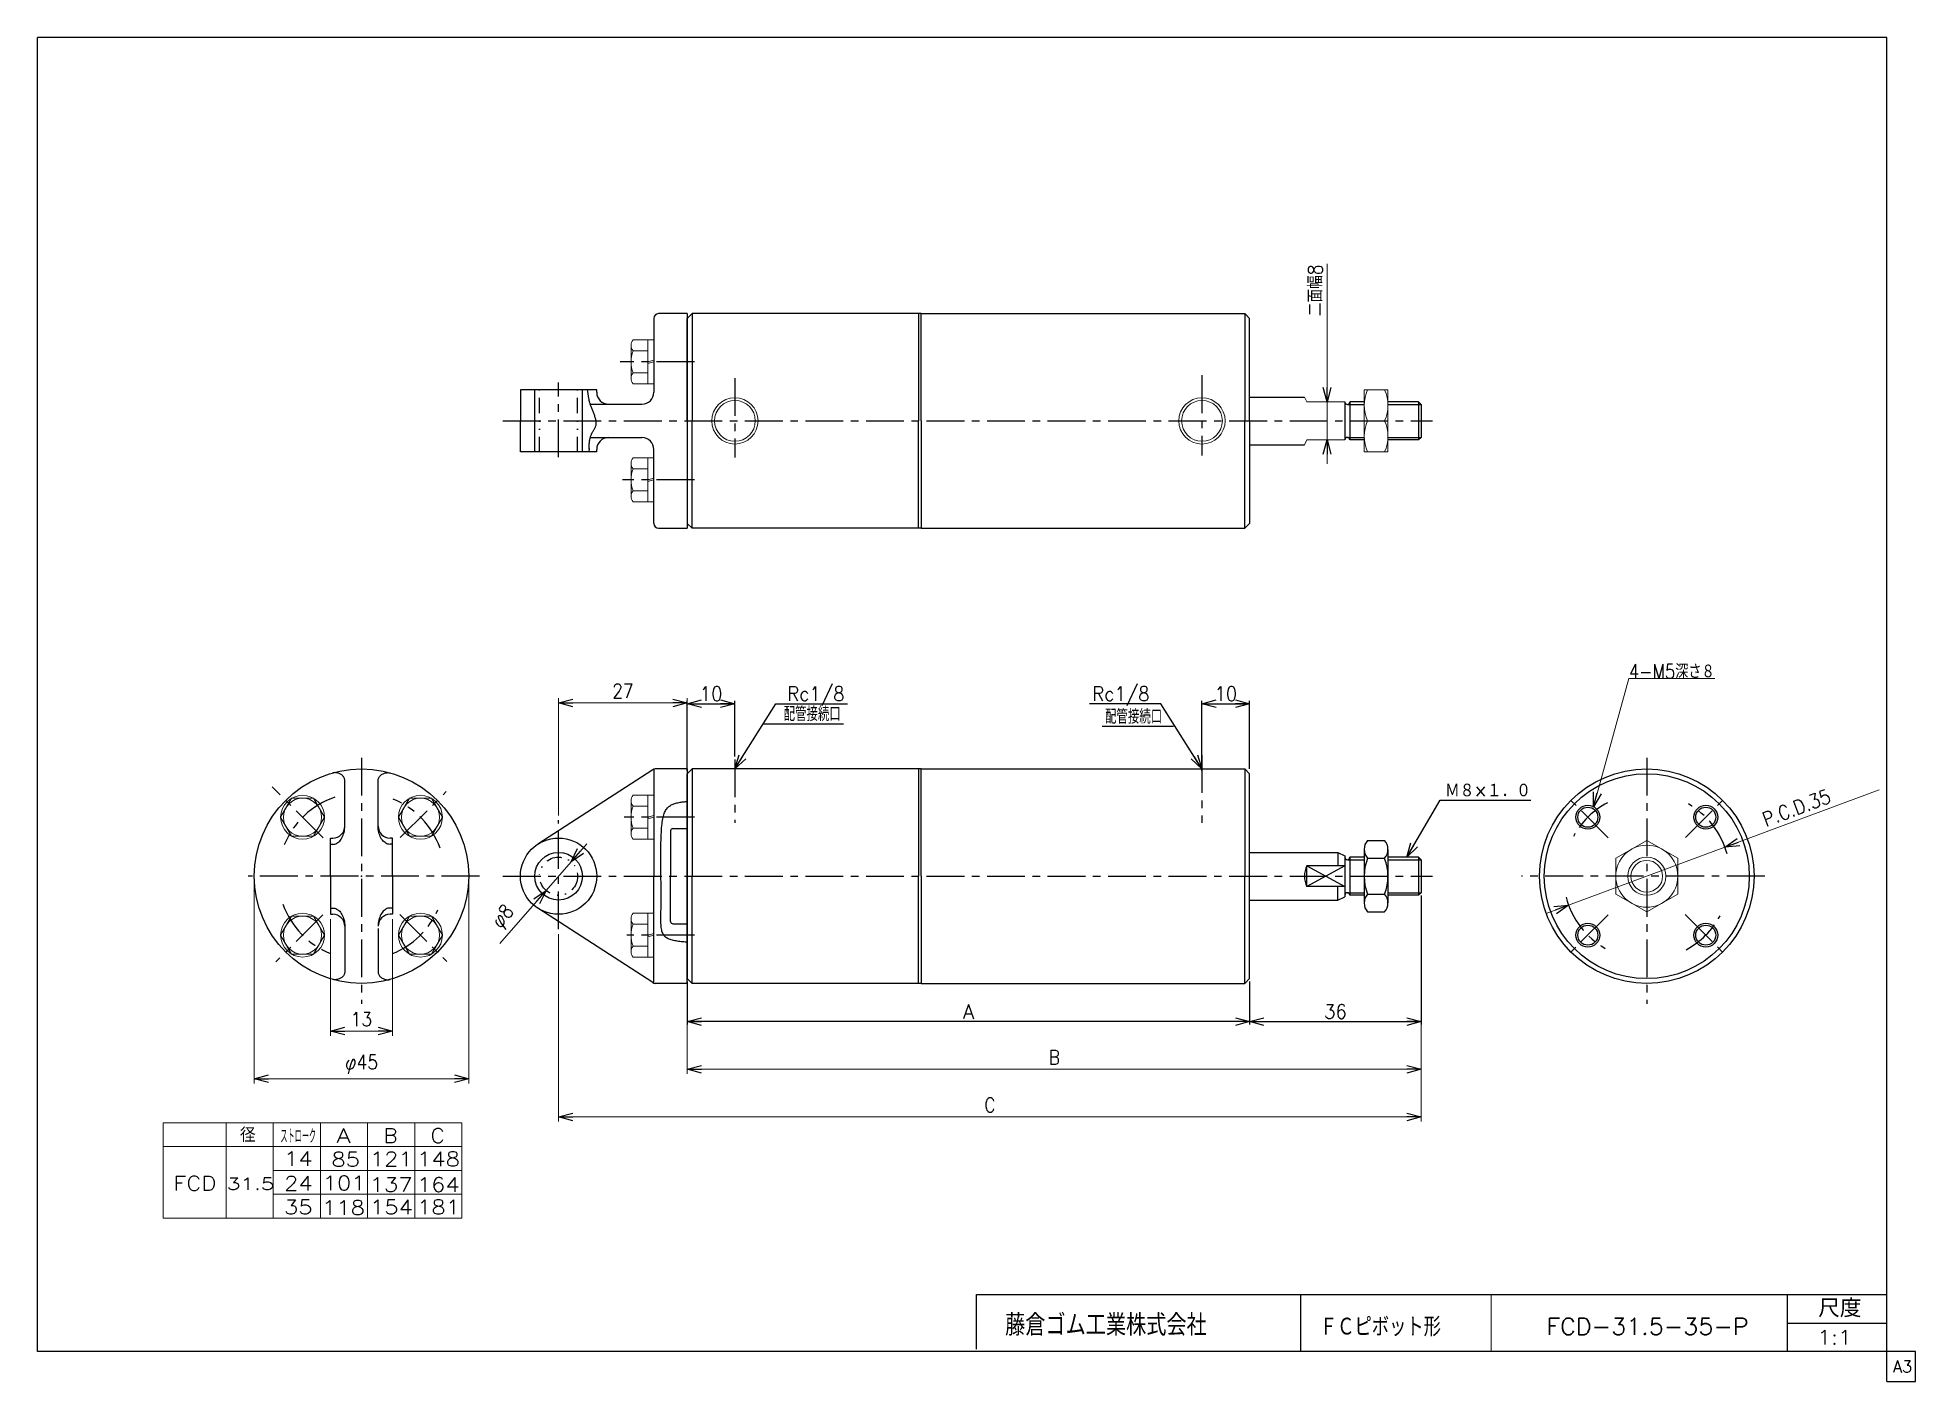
# Model space of a CAD drawing. Header units: millimetres. Extents: x -190 to 204, y -140 to 142.
import ezdxf
from ezdxf.enums import TextEntityAlignment as Align

# ---------------------------------------------------------------- set-up
doc = ezdxf.new("R2010")
doc.units = ezdxf.units.MM
doc.header["$LTSCALE"] = 0.25
doc.header["$PDSIZE"] = 1
doc.linetypes.add('CENTER', pattern=[50.8, 31.75, -6.35, 6.35, -6.35])
doc.linetypes.add('DIVIDE', pattern=[31.75, 12.7, -6.35, 0, -6.35, 0, -6.35])
doc.layers.add('ZUWAKU', color=7, linetype='Continuous')
doc.styles.add('FdaStyle0', font='txt.shx', dxfattribs={"width": 0.869565, "bigfont": 'bigfont'})
doc.dimstyles.new('DaDimDiametricStyle', dxfattribs={"dimtxt": 3, "dimasz": 3.000002, "dimexe": 1, "dimexo": 1, "dimgap": 1, "dimtad": 3, "dimdsep": 46, "dimtxsty": 'FdaStyle0', "dimblk1": 'OPEN30', "dimblk2": 'OPEN30', "dimsah": 1, "dimcen": 0.09, "dimclrd": 4, "dimclre": 4, "dimclrt": 4, "dimadec": 0, "dimazin": 2, "dimtfac": 1, "dimtdec": 4, "dimtmove": 0, "dimatfit": 0, "dimfxl": 1, "dimarcsym": 0})
doc.dimstyles.new('DaDimRotatedStyle', dxfattribs={"dimtxt": 3, "dimasz": 3.000002, "dimexe": 1, "dimexo": 1, "dimgap": 1, "dimtad": 3, "dimdsep": 46, "dimtxsty": 'FdaStyle0', "dimblk1": 'OPEN30', "dimblk2": 'OPEN30', "dimsah": 1, "dimcen": 0.09, "dimclrd": 4, "dimclre": 4, "dimclrt": 4, "dimadec": 0, "dimazin": 2, "dimtfac": 1, "dimtdec": 4, "dimtmove": 0, "dimatfit": 0, "dimfxl": 1, "dimarcsym": 0})

msp = doc.modelspace()

# ---------------------------------------------------------------- texts
at = {"color": 4, "style": 'FdaStyle0'}
for s, height, width, p, p2 in [('4-M5深さ８', 3, 0.756303, (143.894, 6.987), (161.894, 6.987)), ('10', 3, 0.8, (-51.083, 2.299), (-46.283, 2.299)), ('Rc1/8', 3, 0.8, (-32.683, 2.299), (-20.683, 2.299)), ('Rc1/8', 3, 0.8, (31.317, 2.299), (43.317, 2.299)), ('10', 3, 0.8, (56.917, 2.299), (61.717, 2.299)), ('配管接続口', 3, 0.666667, (-33.466, -1.932), (-21.466, -1.932)), ('配管接続口', 3, 0.666667, (33.969, -2.488), (45.969, -2.488)), ('Ｍ８×１．０', 3, 0.833333, (105.323, -18.001), (123.323, -18.001)), ('A', 3, 0.8, (4.117, -64.378), (6.517, -64.378)), ('36', 3, 0.8, (79.917, -64.378), (84.717, -64.378)), ('   径', 3, 0.952381, (-156.249, -90.289), (-144.249, -90.289)), ('ストローク', 3, 0.416667, (-139.064, -90.541), (-131.564, -90.541)), ('藤倉ゴム工業株式会社', 4.5, 0.652778, (13.013, -130.907), (55.313, -130.907)), ('ＦＣピボット形', 4, 0.693989, (79.06, -131.037), (104.46, -131.037)), ('FCD-31.5-35-P', 3.5, 0.823301, (126.621, -130.7), (169.021, -130.7)), ('1:1', 3, 0.8, (183.435, -132.75), (190.635, -132.75))]:
    msp.add_text(s, height=height, dxfattribs=dict(at, width=width)).set_placement(p, p2, align=Align.FIT)
for s, height, p, p2 in [('A', 3, (-127.338, -90.417), (-124.338, -90.417)), ('B', 3, (-117.439, -90.417), (-114.439, -90.417)), ('C', 3, (-107.54, -90.417), (-104.54, -90.417)), ('14', 3, (-138.315, -95.243), (-132.315, -95.243)), ('85', 3, (-128.338, -95.417), (-122.338, -95.417)), ('121', 3, (-120.28, -95.311), (-111.28, -95.311)), ('148', 3, (-110.382, -95.311), (-101.382, -95.311)), ('FCD', 3, (-161.49, -100.417), (-152.49, -100.417)), ('31.5', 2.5, (-150.302, -100.291), (-140.302, -100.291)), ('24', 3, (-138.263, -100.417), (-132.263, -100.417)), ('101', 3, (-130.181, -100.345), (-121.181, -100.345)), ('137', 3, (-120.325, -100.684), (-111.325, -100.684)), ('164', 3, (-110.426, -100.684), (-101.426, -100.684)), ('35', 3, (-138.29, -105.417), (-132.29, -105.417)), ('154', 3, (-120.263, -105.417), (-111.263, -105.417)), ('181', 3, (-110.364, -105.417), (-101.364, -105.417)), ('118', 3, (-130.333, -105.518), (-121.333, -105.518))]:
    msp.add_text(s, height=height, dxfattribs=at).set_placement(p, p2, align=Align.FIT)
at = {"layer": 'ZUWAKU', "color": 4, "style": 'FdaStyle0'}
for s, height, width, p, p2 in [('藤倉ゴム工業株式会社', 4.5, 0.652778, (13.013, -130.907), (55.313, -130.907)), ('尺度', 3.8, 0.749175, (183.615, -127.03), (192.695, -127.03))]:
    msp.add_text(s, height=height, dxfattribs=dict(at, width=width)).set_placement(p, p2, align=Align.FIT)
at = {"layer": 'ZUWAKU', "color": 7, "style": 'FdaStyle0', "width": 0.8}
msp.add_text('A3', height=2.5, dxfattribs=at).set_placement((199.307, -138.625), (203.307, -138.625), align=Align.FIT)

# ---------------------------------------------------------------- blocks, each defined once
blk = doc.blocks.new('_OPEN30')
at = {"color": 0, "linetype": 'ByBlock', "lineweight": -2}
for p, q in [((-1, 0.267949), (0, 0)), ((0, 0), (-1, -0.267949)), ((0, 0), (-1, 0))]:
    blk.add_line(p, q, dxfattribs=at)
blk = doc.blocks.new('DC_GROUP_Φ31.5_1')
at = {"color": 4, "linetype": 'Continuous', "lineweight": 25}
for p, q in [((89.06, -26.98), (92.62, -26.98)), ((88.34, -28.85), (88.34, -40.1)), ((89.06, -30.73), (92.62, -30.73)), ((93.34, -28.85), (93.34, -40.1)), ((89.06, -38.23), (92.62, -38.23)), ((89.06, -41.98), (92.62, -41.98))]:
    blk.add_line(p, q, dxfattribs=at)
for centre, radius, start, end in [((91.14, -28.85), 2.8, 137.925, 222.075), ((90.54, -28.85), 2.8, 317.925, 42.075), ((98.43, -34.48), 10.09, 158.1975, 201.8025), ((83.25, -34.48), 10.09, 338.1975, 21.8025), ((91.14, -40.1), 2.8, 137.925, 222.075), ((90.54, -40.1), 2.8, 317.925, 42.075)]:
    blk.add_arc(centre, radius, start, end, dxfattribs=at)
blk = doc.blocks.new('DC_GROUP_Φ31.5_2')
at = {"color": 4, "linetype": 'Continuous', "lineweight": 25}
for radius in [2.5, 2.1]:
    blk.add_circle((135.27, -22.1), radius, dxfattribs=at)
blk = doc.blocks.new('DC_GROUP_Φ31.5_3')
at = {"color": 4, "linetype": 'Continuous', "lineweight": 25}
for radius in [2.5, 2.1]:
    blk.add_circle((135.27, -46.85), radius, dxfattribs=at)
blk = doc.blocks.new('DC_GROUP_Φ31.5_4')
at = {"color": 4, "linetype": 'Continuous', "lineweight": 25}
for radius in [2.5, 2.1]:
    blk.add_circle((160.02, -46.85), radius, dxfattribs=at)
blk = doc.blocks.new('DC_GROUP_Φ31.5_5')
at = {"color": 4, "linetype": 'Continuous', "lineweight": 25}
for radius in [2.5, 2.1]:
    blk.add_circle((160.02, -22.1), radius, dxfattribs=at)
blk = doc.blocks.new('DC_GROUP_Φ31.5_6')
at = {"color": 4, "linetype": 'Continuous', "lineweight": 13}
for p, q in [((147.65, -26.97), (141.15, -30.73)), ((154.15, -30.73), (147.65, -26.97)), ((141.15, -30.73), (141.15, -38.23)), ((154.15, -38.23), (154.15, -30.73)), ((141.15, -38.23), (147.65, -41.98)), ((147.65, -41.98), (154.15, -38.23))]:
    blk.add_line(p, q, dxfattribs=at)
for radius in [6.5, 4, 3.32]:
    blk.add_circle((147.65, -34.48), radius, dxfattribs=at)
blk = doc.blocks.new('DC_GROUP_Φ31.5_7')
at = {"color": 4, "linetype": 'Continuous', "lineweight": 13}
for p, q in [((93.34, 67.57), (88.34, 67.57)), ((88.34, 67.57), (88.34, 54.57)), ((93.34, 54.57), (93.34, 67.57)), ((89.06, 61.07), (92.62, 61.07)), ((88.34, 54.57), (93.34, 54.57))]:
    blk.add_line(p, q, dxfattribs=at)
for centre, start, end in [((95.98, 64.32), 154.8262, 205.1738), ((85.7, 64.32), 334.8262, 25.1738), ((95.98, 57.82), 154.8262, 205.1738), ((85.7, 57.82), 334.8262, 25.1738)]:
    blk.add_arc(centre, 7.64, start, end, dxfattribs=at)
blk = doc.blocks.new('DA_IMAGEDIMGROUP_1')
at = {"color": 4, "linetype": 'Continuous', "lineweight": 13}
for p, q in [((80.58, 94.03), (80.58, 65.07)), ((80.58, 57.07), (80.58, 65.07)), ((80.58, 52.07), (80.58, 57.07))]:
    blk.add_line(p, q, dxfattribs=at)
at = {"color": 4, "xscale": 3.000002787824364, "yscale": 2.999989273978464}
for p, rotation in [((80.58, 65.07), 270), ((80.58, 57.07), 90)]:
    blk.add_blockref('_OPEN30', p, dxfattribs=dict(at, rotation=rotation))
at = {"color": 4, "insert": (79.58, 83.03), "char_height": 3, "width": 18.75, "attachment_point": 7, "rotation": 90, "style": 'FdaStyle0'}
blk.add_mtext('\\T1.00;二面幅8', dxfattribs=at)
blk = doc.blocks.new('*D9')
at = {"color": 4, "linetype": 'Continuous', "lineweight": 13}
for p, q in [((100.32, -38.94), (100.32, -75.98)), ((-53.68, -56.98), (-53.68, -75.98)), ((-53.68, -74.98), (100.32, -74.98))]:
    blk.add_line(p, q, dxfattribs=at)
at = {"color": 4, "xscale": 3.000002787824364, "yscale": 2.999989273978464}
for p, rotation in [((-53.68, -74.98), 180), ((100.32, -74.98), 360)]:
    blk.add_blockref('_OPEN30', p, dxfattribs=dict(at, rotation=rotation))
at = {"color": 4, "insert": (23.32, -73.98), "char_height": 3, "width": 7.5, "attachment_point": 8, "style": 'FdaStyle0'}
blk.add_mtext('\\T1.00;B', dxfattribs=at)
blk = doc.blocks.new('DC_GROUP_Φ31.5_8')
at = {"color": 4, "linetype": 'Continuous', "lineweight": 25}
for p, q in [((-127.4, -27.67), (-127.19, -27.57)), ((-127.19, -27.57), (-126.99, -27.44)), ((-126.99, -27.44), (-126.8, -27.29)), ((-126.8, -27.29), (-126.61, -27.11)), ((-126.61, -27.11), (-126.44, -26.9)), ((-126.44, -26.9), (-126.28, -26.68)), ((-126.28, -26.68), (-126.13, -26.43)), ((-126.13, -26.43), (-126, -26.17)), ((-126, -26.17), (-125.88, -25.89)), ((-125.88, -25.89), (-125.78, -25.59)), ((-125.78, -25.59), (-125.7, -25.28)), ((-125.7, -25.28), (-125.63, -24.97)), ((-125.63, -24.97), (-125.59, -24.64)), ((-125.59, -24.64), (-125.56, -24.31)), ((-125.56, -24.31), (-125.55, -23.98)), ((-128.05, -27.8), (-127.83, -27.78)), ((-127.83, -27.78), (-127.61, -27.74)), ((-127.61, -27.74), (-127.4, -27.67))]:
    blk.add_line(p, q, dxfattribs=at)
blk = doc.blocks.new('DC_GROUP_Φ31.5_9')
at = {"color": 4, "linetype": 'Continuous', "lineweight": 25}
for p, q in [((-127.97, -12.78), (-128.05, -12.79)), ((-127.79, -12.76), (-127.97, -12.78)), ((-127.61, -12.75), (-127.79, -12.76)), ((-127.43, -12.76), (-127.61, -12.75)), ((-127.25, -12.78), (-127.43, -12.76)), ((-127.08, -12.81), (-127.25, -12.78)), ((-126.9, -12.85), (-127.08, -12.81)), ((-126.74, -12.91), (-126.9, -12.85)), ((-126.58, -12.98), (-126.74, -12.91)), ((-126.43, -13.05), (-126.58, -12.98)), ((-126.28, -13.14), (-126.43, -13.05)), ((-126.15, -13.24), (-126.28, -13.14)), ((-126.03, -13.34), (-126.15, -13.24)), ((-125.92, -13.46), (-126.03, -13.34)), ((-125.82, -13.58), (-125.92, -13.46)), ((-125.74, -13.71), (-125.82, -13.58)), ((-125.67, -13.84), (-125.74, -13.71)), ((-125.62, -13.98), (-125.67, -13.84)), ((-125.58, -14.12), (-125.62, -13.98)), ((-125.56, -14.26), (-125.58, -14.12)), ((-125.55, -14.4), (-125.56, -14.26))]:
    blk.add_line(p, q, dxfattribs=at)
blk = doc.blocks.new('DC_GROUP_Φ31.5_10')
at = {"color": 4, "linetype": 'Continuous', "lineweight": 25}
for p, q in [((-128.05, -41.16), (-127.83, -41.17)), ((-127.83, -41.17), (-127.61, -41.22)), ((-127.61, -41.22), (-127.4, -41.29)), ((-127.4, -41.29), (-127.19, -41.39)), ((-127.19, -41.39), (-126.99, -41.52)), ((-126.99, -41.52), (-126.8, -41.67)), ((-126.8, -41.67), (-126.61, -41.85)), ((-126.61, -41.85), (-126.44, -42.05)), ((-126.44, -42.05), (-126.28, -42.28)), ((-126.28, -42.28), (-126.13, -42.52)), ((-126.13, -42.52), (-126, -42.79)), ((-126, -42.79), (-125.88, -43.07)), ((-125.88, -43.07), (-125.78, -43.36)), ((-125.78, -43.36), (-125.7, -43.67)), ((-125.7, -43.67), (-125.63, -43.99)), ((-125.63, -43.99), (-125.59, -44.31)), ((-125.59, -44.31), (-125.56, -44.65)), ((-125.56, -44.65), (-125.55, -44.98))]:
    blk.add_line(p, q, dxfattribs=at)
blk = doc.blocks.new('DC_GROUP_Φ31.5_11')
at = {"color": 4, "linetype": 'Continuous', "lineweight": 25}
for p, q in [((-125.67, -55.12), (-125.74, -55.25)), ((-125.62, -54.98), (-125.67, -55.12)), ((-125.58, -54.84), (-125.62, -54.98)), ((-125.56, -54.7), (-125.58, -54.84)), ((-125.55, -54.55), (-125.56, -54.7)), ((-127.97, -56.18), (-128.05, -56.16)), ((-127.79, -56.2), (-127.97, -56.18)), ((-127.61, -56.2), (-127.79, -56.2)), ((-127.43, -56.2), (-127.61, -56.2)), ((-127.25, -56.18), (-127.43, -56.2)), ((-127.08, -56.15), (-127.25, -56.18)), ((-126.9, -56.1), (-127.08, -56.15)), ((-126.74, -56.05), (-126.9, -56.1)), ((-126.58, -55.98), (-126.74, -56.05)), ((-126.43, -55.9), (-126.58, -55.98)), ((-126.28, -55.82), (-126.43, -55.9)), ((-126.15, -55.72), (-126.28, -55.82)), ((-126.03, -55.61), (-126.15, -55.72)), ((-125.92, -55.5), (-126.03, -55.61)), ((-125.82, -55.38), (-125.92, -55.5)), ((-125.74, -55.25), (-125.82, -55.38))]:
    blk.add_line(p, q, dxfattribs=at)
blk = doc.blocks.new('DC_GROUP_Φ31.5_12')
at = {"color": 4, "linetype": 'Continuous', "lineweight": 25}
for p, q in [((-118.54, -24.31), (-118.55, -23.98)), ((-118.51, -24.64), (-118.54, -24.31)), ((-118.46, -24.97), (-118.51, -24.64)), ((-118.4, -25.28), (-118.46, -24.97)), ((-118.31, -25.59), (-118.4, -25.28)), ((-118.21, -25.89), (-118.31, -25.59)), ((-118.1, -26.17), (-118.21, -25.89)), ((-117.96, -26.43), (-118.1, -26.17)), ((-117.82, -26.68), (-117.96, -26.43)), ((-117.66, -26.9), (-117.82, -26.68)), ((-117.48, -27.11), (-117.66, -26.9)), ((-117.3, -27.29), (-117.48, -27.11)), ((-117.1, -27.44), (-117.3, -27.29)), ((-116.9, -27.57), (-117.1, -27.44)), ((-116.7, -27.67), (-116.9, -27.57)), ((-116.48, -27.74), (-116.7, -27.67)), ((-116.27, -27.78), (-116.48, -27.74)), ((-116.05, -27.8), (-116.27, -27.78))]:
    blk.add_line(p, q, dxfattribs=at)
blk = doc.blocks.new('DC_GROUP_Φ31.5_13')
at = {"color": 4, "linetype": 'Continuous', "lineweight": 25}
for p, q in [((-118.55, -14.4), (-118.54, -14.26)), ((-118.54, -14.26), (-118.52, -14.12)), ((-118.52, -14.12), (-118.48, -13.98)), ((-118.48, -13.98), (-118.42, -13.84)), ((-118.42, -13.84), (-118.36, -13.71)), ((-118.36, -13.71), (-118.27, -13.58)), ((-118.27, -13.58), (-118.18, -13.46)), ((-118.18, -13.46), (-118.07, -13.34)), ((-118.07, -13.34), (-117.94, -13.24)), ((-117.94, -13.24), (-117.81, -13.14)), ((-117.81, -13.14), (-117.67, -13.05)), ((-117.67, -13.05), (-117.52, -12.98)), ((-117.52, -12.98), (-117.36, -12.91)), ((-117.36, -12.91), (-117.19, -12.85)), ((-117.19, -12.85), (-117.02, -12.81)), ((-117.02, -12.81), (-116.85, -12.78)), ((-116.85, -12.78), (-116.67, -12.76)), ((-116.67, -12.76), (-116.49, -12.75)), ((-116.49, -12.75), (-116.31, -12.76)), ((-116.31, -12.76), (-116.13, -12.78)), ((-116.13, -12.78), (-116.04, -12.79))]:
    blk.add_line(p, q, dxfattribs=at)
blk = doc.blocks.new('DC_GROUP_Φ31.5_14')
at = {"color": 4, "linetype": 'Continuous', "lineweight": 25}
for p, q in [((-118.31, -43.36), (-118.4, -43.67)), ((-118.21, -43.07), (-118.31, -43.36)), ((-118.1, -42.79), (-118.21, -43.07)), ((-117.96, -42.52), (-118.1, -42.79)), ((-117.82, -42.28), (-117.96, -42.52)), ((-117.66, -42.05), (-117.82, -42.28)), ((-117.48, -41.85), (-117.66, -42.05)), ((-117.3, -41.67), (-117.48, -41.85)), ((-117.1, -41.52), (-117.3, -41.67)), ((-116.9, -41.39), (-117.1, -41.52)), ((-116.7, -41.29), (-116.9, -41.39)), ((-116.48, -41.22), (-116.7, -41.29)), ((-116.27, -41.17), (-116.48, -41.22)), ((-116.05, -41.16), (-116.27, -41.17)), ((-118.54, -44.65), (-118.55, -44.98)), ((-118.51, -44.31), (-118.54, -44.65)), ((-118.46, -43.99), (-118.51, -44.31)), ((-118.4, -43.67), (-118.46, -43.99))]:
    blk.add_line(p, q, dxfattribs=at)
blk = doc.blocks.new('DC_GROUP_Φ31.5_15')
at = {"color": 4, "linetype": 'Continuous', "lineweight": 25}
for p, q in [((-118.55, -54.55), (-118.54, -54.7)), ((-118.54, -54.7), (-118.52, -54.84)), ((-118.52, -54.84), (-118.48, -54.98)), ((-118.48, -54.98), (-118.42, -55.12)), ((-118.42, -55.12), (-118.36, -55.25)), ((-118.36, -55.25), (-118.27, -55.38)), ((-118.27, -55.38), (-118.18, -55.5)), ((-118.18, -55.5), (-118.07, -55.61)), ((-118.07, -55.61), (-117.94, -55.72)), ((-117.94, -55.72), (-117.81, -55.82)), ((-117.81, -55.82), (-117.67, -55.9)), ((-117.67, -55.9), (-117.52, -55.98)), ((-117.52, -55.98), (-117.36, -56.05)), ((-117.36, -56.05), (-117.19, -56.1)), ((-117.19, -56.1), (-117.02, -56.15)), ((-117.02, -56.15), (-116.85, -56.18)), ((-116.85, -56.18), (-116.67, -56.2)), ((-116.67, -56.2), (-116.49, -56.2)), ((-116.49, -56.2), (-116.31, -56.2)), ((-116.31, -56.2), (-116.13, -56.18)), ((-116.13, -56.18), (-116.04, -56.16))]:
    blk.add_line(p, q, dxfattribs=at)
blk = doc.blocks.new('DC_GROUP_Φ31.5_16')
at = {"color": 4, "linetype": 'Continuous', "lineweight": 25}
for p, q in [((-57.38, -19.75), (-57.21, -19.64)), ((-57.21, -19.64), (-57.03, -19.54)), ((-57.03, -19.54), (-56.85, -19.44)), ((-56.85, -19.44), (-56.66, -19.36)), ((-56.66, -19.36), (-56.47, -19.29)), ((-56.47, -19.29), (-56.26, -19.22)), ((-56.26, -19.22), (-56.06, -19.16)), ((-56.06, -19.16), (-55.85, -19.11)), ((-55.85, -19.11), (-55.63, -19.06)), ((-55.63, -19.06), (-55.41, -19.02)), ((-55.41, -19.02), (-55.19, -18.98)), ((-55.19, -18.98), (-54.96, -18.95)), ((-54.96, -18.95), (-54.74, -18.91)), ((-54.74, -18.91), (-54.51, -18.89)), ((-54.51, -18.89), (-54.28, -18.86)), ((-54.28, -18.86), (-54.04, -18.83)), ((-54.04, -18.83), (-53.81, -18.81)), ((-59.03, -23.92), (-58.98, -23.52)), ((-58.98, -23.52), (-58.94, -23.14)), ((-58.94, -23.14), (-58.88, -22.79)), ((-58.88, -22.79), (-58.82, -22.45)), ((-58.82, -22.45), (-58.76, -22.14)), ((-58.76, -22.14), (-58.69, -21.85)), ((-58.69, -21.85), (-58.61, -21.58)), ((-58.61, -21.58), (-58.52, -21.33)), ((-58.52, -21.33), (-58.43, -21.09)), ((-58.43, -21.09), (-58.33, -20.87)), ((-58.33, -20.87), (-58.22, -20.67)), ((-58.22, -20.67), (-58.1, -20.48)), ((-58.1, -20.48), (-57.97, -20.31)), ((-57.97, -20.31), (-57.84, -20.15)), ((-57.84, -20.15), (-57.7, -20.01)), ((-57.7, -20.01), (-57.54, -19.87)), ((-57.54, -19.87), (-57.38, -19.75)), ((-59.21, -28.06), (-59.2, -27.45)), ((-59.2, -27.45), (-59.18, -26.86)), ((-59.18, -26.86), (-59.17, -26.3)), ((-59.17, -26.3), (-59.15, -25.77)), ((-59.15, -25.77), (-59.12, -25.27)), ((-59.12, -25.27), (-59.1, -24.79)), ((-59.1, -24.79), (-59.06, -24.34)), ((-59.06, -24.34), (-59.03, -23.92)), ((-59.22, -29.35), (-59.21, -28.7)), ((-59.22, -30.03), (-59.22, -29.35)), ((-59.22, -30.72), (-59.22, -30.03)), ((-59.22, -31.42), (-59.22, -30.72)), ((-59.22, -32.13), (-59.22, -31.42)), ((-59.21, -28.7), (-59.21, -28.06)), ((-59.21, -32.85), (-59.22, -32.13)), ((-59.21, -33.57), (-59.21, -32.85)), ((-59.2, -34.29), (-59.21, -33.57)), ((-59.2, -35), (-59.2, -34.29)), ((-59.19, -35.71), (-59.2, -35)), ((-59.19, -36.41), (-59.19, -35.71)), ((-59.19, -37.1), (-59.19, -36.41)), ((-59.18, -37.78), (-59.19, -37.1)), ((-59.18, -38.44), (-59.18, -37.78)), ((-59.18, -39.07), (-59.18, -38.44)), ((-59.18, -39.69), (-59.18, -39.07)), ((-59.21, -42.34), (-59.2, -41.87)), ((-59.21, -42.79), (-59.21, -42.34)), ((-59.21, -43.22), (-59.21, -42.79)), ((-59.21, -43.62), (-59.21, -43.22)), ((-59.2, -41.87), (-59.19, -41.36)), ((-59.19, -40.83), (-59.18, -40.27)), ((-59.19, -41.36), (-59.19, -40.83)), ((-59.18, -40.27), (-59.18, -39.69)), ((-59.21, -43.99), (-59.21, -43.62)), ((-59.2, -44.35), (-59.21, -43.99)), ((-59.18, -44.68), (-59.2, -44.35)), ((-59.16, -44.99), (-59.18, -44.68)), ((-59.13, -45.28), (-59.16, -44.99)), ((-59.09, -45.55), (-59.13, -45.28)), ((-59.04, -45.81), (-59.09, -45.55)), ((-58.99, -46.04), (-59.04, -45.81)), ((-58.92, -46.26), (-58.99, -46.04)), ((-58.84, -46.46), (-58.92, -46.26)), ((-58.74, -46.65), (-58.84, -46.46)), ((-58.63, -46.82), (-58.74, -46.65)), ((-58.51, -46.98), (-58.63, -46.82)), ((-58.37, -47.13), (-58.51, -46.98)), ((-58.22, -47.26), (-58.37, -47.13)), ((-58.05, -47.38), (-58.22, -47.26)), ((-57.87, -47.5), (-58.05, -47.38)), ((-57.68, -47.6), (-57.87, -47.5)), ((-57.47, -47.69), (-57.68, -47.6)), ((-57.26, -47.77), (-57.47, -47.69)), ((-57.03, -47.85), (-57.26, -47.77)), ((-56.8, -47.91), (-57.03, -47.85)), ((-56.55, -47.97), (-56.8, -47.91)), ((-56.3, -48.03), (-56.55, -47.97)), ((-56.04, -48.07), (-56.3, -48.03)), ((-55.78, -48.12), (-56.04, -48.07)), ((-55.51, -48.15), (-55.78, -48.12)), ((-55.23, -48.19), (-55.51, -48.15)), ((-54.95, -48.22), (-55.23, -48.19)), ((-54.67, -48.25), (-54.95, -48.22)), ((-54.38, -48.27), (-54.67, -48.25)), ((-54.1, -48.3), (-54.38, -48.27)), ((-53.81, -48.32), (-54.1, -48.3))]:
    blk.add_line(p, q, dxfattribs=at)
blk = doc.blocks.new('DC_GROUP_Φ31.5_17')
at = {"color": 4, "linetype": 'Continuous', "lineweight": 25}
for p, q in [((-74.5, 66.82), (-74.61, 67.57)), ((-74.48, 66.69), (-74.5, 66.82)), ((-74.46, 66.56), (-74.48, 66.69)), ((-74.44, 66.42), (-74.46, 66.56)), ((-74.42, 66.29), (-74.44, 66.42)), ((-74.4, 66.15), (-74.42, 66.29)), ((-74.38, 66.01), (-74.4, 66.15)), ((-74.36, 65.88), (-74.38, 66.01)), ((-74.33, 65.74), (-74.36, 65.88)), ((-74.3, 65.6), (-74.33, 65.74)), ((-74.27, 65.45), (-74.3, 65.6)), ((-74.24, 65.31), (-74.27, 65.45)), ((-74.2, 65.16), (-74.24, 65.31)), ((-74.17, 65.01), (-74.2, 65.16)), ((-74.13, 64.86), (-74.17, 65.01)), ((-74.08, 64.71), (-74.13, 64.86)), ((-74.03, 64.55), (-74.08, 64.71)), ((-73.98, 64.39), (-74.03, 64.55)), ((-73.93, 64.23), (-73.98, 64.39)), ((-73.87, 64.07), (-73.93, 64.23)), ((-73.81, 63.9), (-73.87, 64.07)), ((-73.74, 63.72), (-73.81, 63.9)), ((-73.67, 63.55), (-73.74, 63.72)), ((-73.6, 63.37), (-73.67, 63.55)), ((-73.53, 63.2), (-73.6, 63.37)), ((-73.45, 63.02), (-73.53, 63.2)), ((-73.38, 62.84), (-73.45, 63.02)), ((-73.31, 62.66), (-73.38, 62.84)), ((-73.33, 59.05), (-73.26, 59.17)), ((-73.24, 62.48), (-73.31, 62.66)), ((-73.26, 59.17), (-73.19, 59.29)), ((-73.17, 62.3), (-73.24, 62.48)), ((-73.19, 59.29), (-73.13, 59.41)), ((-73.11, 62.12), (-73.17, 62.3)), ((-73.13, 59.41), (-73.06, 59.54)), ((-73.05, 61.94), (-73.11, 62.12)), ((-73.06, 59.54), (-73.01, 59.66)), ((-72.99, 61.76), (-73.05, 61.94)), ((-73.01, 59.66), (-72.95, 59.79)), ((-72.94, 61.59), (-72.99, 61.76)), ((-72.95, 59.79), (-72.91, 59.91)), ((-72.89, 61.42), (-72.94, 61.59)), ((-72.91, 59.91), (-72.86, 60.05)), ((-72.85, 61.25), (-72.89, 61.42)), ((-72.86, 60.05), (-72.83, 60.18)), ((-72.82, 61.08), (-72.85, 61.25)), ((-72.83, 60.18), (-72.81, 60.32)), ((-72.8, 60.92), (-72.82, 61.08)), ((-72.81, 60.32), (-72.79, 60.46)), ((-72.79, 60.76), (-72.8, 60.92)), ((-72.78, 60.61), (-72.79, 60.76)), ((-72.79, 60.46), (-72.78, 60.61)), ((-74.29, 55.3), (-74.32, 54.57)), ((-74.3, 55.14), (-74.29, 55.3)), ((-74.29, 55.47), (-74.28, 55.63)), ((-74.29, 55.3), (-74.29, 55.47)), ((-74.28, 55.63), (-74.27, 55.8)), ((-74.27, 55.96), (-74.26, 56.12)), ((-74.27, 55.8), (-74.27, 55.96)), ((-74.26, 56.12), (-74.24, 56.28)), ((-74.24, 56.28), (-74.23, 56.44)), ((-74.23, 56.44), (-74.21, 56.6)), ((-74.21, 56.6), (-74.19, 56.76)), ((-74.19, 56.76), (-74.17, 56.91)), ((-74.17, 56.91), (-74.15, 57.07)), ((-74.15, 57.07), (-74.12, 57.22)), ((-74.12, 57.22), (-74.09, 57.36)), ((-74.09, 57.36), (-74.05, 57.51)), ((-74.05, 57.51), (-74.01, 57.65)), ((-74.01, 57.65), (-73.97, 57.79)), ((-73.97, 57.79), (-73.92, 57.93)), ((-73.92, 57.93), (-73.87, 58.07)), ((-73.87, 58.07), (-73.81, 58.2)), ((-73.81, 58.2), (-73.75, 58.32)), ((-73.75, 58.32), (-73.68, 58.45)), ((-73.68, 58.45), (-73.62, 58.57)), ((-73.62, 58.57), (-73.55, 58.7)), ((-73.55, 58.7), (-73.47, 58.82)), ((-73.47, 58.82), (-73.4, 58.94)), ((-73.4, 58.94), (-73.33, 59.05))]:
    blk.add_line(p, q, dxfattribs=at)
blk = doc.blocks.new('*D20')
at = {"color": 4, "linetype": 'Continuous', "lineweight": 13}
for p, q in [((100.32, -38.94), (100.32, -85.98)), ((-80.68, -46.62), (-80.68, -85.98)), ((-80.68, -84.98), (100.32, -84.98))]:
    blk.add_line(p, q, dxfattribs=at)
at = {"color": 4, "xscale": 3.000002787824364, "yscale": 2.999989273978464}
for p, rotation in [((-80.68, -84.98), 180), ((100.32, -84.98), 360)]:
    blk.add_blockref('_OPEN30', p, dxfattribs=dict(at, rotation=rotation))
at = {"color": 4, "insert": (9.82, -83.98), "char_height": 3, "width": 7.5, "attachment_point": 8, "style": 'FdaStyle0'}
blk.add_mtext('\\T1.00;C', dxfattribs=at)
blk = doc.blocks.new('*D21')
at = {"color": 4, "linetype": 'Continuous', "lineweight": 13}
for p, q in [((-80.68, -21.74), (-80.68, 2.89)), ((-80.68, 1.89), (-53.68, 1.89)), ((-53.68, -10.98), (-53.68, 2.89))]:
    blk.add_line(p, q, dxfattribs=at)
at = {"color": 4, "xscale": 3.000002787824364, "yscale": 2.999989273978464}
for p, rotation in [((-80.68, 1.89), 180), ((-53.68, 1.89), 360)]:
    blk.add_blockref('_OPEN30', p, dxfattribs=dict(at, rotation=rotation))
at = {"color": 4, "insert": (-67.18, 2.89), "char_height": 3, "width": 11.25, "attachment_point": 8, "style": 'FdaStyle0'}
blk.add_mtext('\\T1.00;27', dxfattribs=at)
blk = doc.blocks.new('*D22')
at = {"color": 4, "linetype": 'Continuous', "lineweight": 13}
for p, q in [((-128.55, -43.48), (-128.55, -67.98)), ((-115.55, -43.48), (-115.55, -67.98)), ((-128.55, -66.98), (-115.55, -66.98))]:
    blk.add_line(p, q, dxfattribs=at)
at = {"color": 4, "xscale": 3.000002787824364, "yscale": 2.999989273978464}
for p, rotation in [((-128.55, -66.98), 180), ((-115.55, -66.98), 360)]:
    blk.add_blockref('_OPEN30', p, dxfattribs=dict(at, rotation=rotation))
at = {"color": 4, "insert": (-122.05, -65.98), "char_height": 3, "width": 11.25, "attachment_point": 8, "style": 'FdaStyle0'}
blk.add_mtext('\\T1.00;13', dxfattribs=at)
blk = doc.blocks.new('*D23')
at = {"color": 4, "linetype": 'Continuous', "lineweight": 13}
for p, q in [((-144.53, -35.48), (-144.53, -77.98)), ((-99.53, -35.48), (-99.53, -77.98)), ((-144.53, -76.98), (-99.53, -76.98))]:
    blk.add_line(p, q, dxfattribs=at)
at = {"color": 4, "xscale": 3.000002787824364, "yscale": 2.999989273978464}
for p, rotation in [((-144.53, -76.98), 180), ((-99.53, -76.98), 360)]:
    blk.add_blockref('_OPEN30', p, dxfattribs=dict(at, rotation=rotation))
at = {"color": 4, "insert": (-122.03, -75.98), "char_height": 3, "width": 15, "attachment_point": 8, "style": 'FdaStyle0'}
blk.add_mtext('\\T1.00;φ45', dxfattribs=at)
blk = doc.blocks.new('*D24')
at = {"color": 4, "linetype": 'Continuous', "lineweight": 13}
for p, q in [((-78.05, -31.46), (-83.31, -37.49)), ((-74.77, -27.69), (-78.05, -31.46)), ((-92.99, -48.6), (-83.31, -37.49))]:
    blk.add_line(p, q, dxfattribs=at)
at = {"color": 4, "xscale": 3.000002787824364, "yscale": 2.999989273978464}
for p, rotation in [((-78.05, -31.46), 228.9274245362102), ((-83.31, -37.49), 48.92742453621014)]:
    blk.add_blockref('_OPEN30', p, dxfattribs=dict(at, rotation=rotation))
at = {"color": 4, "insert": (-89.14, -42.66), "char_height": 3, "width": 11.25, "attachment_point": 9, "rotation": 48.9274, "style": 'FdaStyle0'}
blk.add_mtext('\\T1.00;φ8', dxfattribs=at)
blk = doc.blocks.new('DC_GROUP_Φ31.5_18')
at = {"color": 4, "linetype": 'Continuous', "lineweight": 13}
for p, q in [((-65.48, 76.9), (-65.48, 69.98)), ((-61.98, 78.06), (-65.07, 78.06)), ((-61.98, 75.75), (-65.07, 75.75)), ((-61.98, 78.06), (-61.98, 68.82)), ((-60.68, 78.04), (-61.98, 78.04)), ((-60.68, 78.04), (-60.68, 68.84)), ((-61.98, 71.13), (-65.07, 71.13)), ((-61.98, 73.44), (-60.68, 73.79)), ((-61.98, 73.09), (-60.68, 73.44)), ((-61.98, 68.82), (-65.07, 68.82)), ((-60.68, 68.84), (-61.98, 68.84))]:
    blk.add_line(p, q, dxfattribs=at)
for centre, radius, start, end in [((-63.67, 76.9), 1.81, 140.463, 219.537), ((-58.85, 73.44), 6.63, 159.6253, 200.3747), ((-63.67, 69.98), 1.81, 140.463, 219.537)]:
    blk.add_arc(centre, radius, start, end, dxfattribs=at)
blk = doc.blocks.new('DC_GROUP_Φ31.5_19')
at = {"color": 4, "linetype": 'Continuous', "lineweight": 13}
for p, q in [((-65.48, 52.16), (-65.48, 45.23)), ((-61.98, 53.31), (-65.07, 53.31)), ((-61.98, 53.31), (-61.98, 44.07)), ((-60.68, 53.29), (-61.98, 53.29)), ((-60.68, 53.29), (-60.68, 44.09)), ((-61.98, 51), (-65.07, 51)), ((-61.98, 48.69), (-60.68, 49.04)), ((-61.98, 48.34), (-60.68, 48.69)), ((-61.98, 46.38), (-65.07, 46.38)), ((-61.98, 44.07), (-65.07, 44.07)), ((-60.68, 44.09), (-61.98, 44.09))]:
    blk.add_line(p, q, dxfattribs=at)
for centre, radius, start, end in [((-63.67, 52.16), 1.81, 140.463, 219.537), ((-58.85, 48.69), 6.63, 159.6253, 200.3747), ((-63.67, 45.23), 1.81, 140.463, 219.537)]:
    blk.add_arc(centre, radius, start, end, dxfattribs=at)
blk = doc.blocks.new('DC_GROUP_Φ31.5_20')
at = {"color": 4, "linetype": 'Continuous', "lineweight": 13}
for p, q in [((-65.48, -18.64), (-65.48, -25.57)), ((-61.98, -17.49), (-65.07, -17.49)), ((-61.98, -17.49), (-61.98, -26.72)), ((-60.68, -17.5), (-61.98, -17.5)), ((-60.68, -17.5), (-60.68, -26.7)), ((-61.98, -19.79), (-65.07, -19.79)), ((-61.98, -22.1), (-60.68, -21.76)), ((-61.98, -22.45), (-60.68, -22.1)), ((-61.98, -24.41), (-65.07, -24.41)), ((-61.98, -26.72), (-65.07, -26.72)), ((-60.68, -26.7), (-61.98, -26.7))]:
    blk.add_line(p, q, dxfattribs=at)
for centre, radius, start, end in [((-63.67, -18.64), 1.81, 140.463, 219.537), ((-58.85, -22.1), 6.63, 159.6253, 200.3747), ((-63.67, -25.57), 1.81, 140.463, 219.537)]:
    blk.add_arc(centre, radius, start, end, dxfattribs=at)
blk = doc.blocks.new('DC_GROUP_Φ31.5_21')
at = {"color": 4, "linetype": 'Continuous', "lineweight": 13}
for p, q in [((-61.98, -42.23), (-65.07, -42.23)), ((-61.98, -42.23), (-61.98, -51.47)), ((-60.68, -42.25), (-61.98, -42.25)), ((-60.68, -42.25), (-60.68, -51.45)), ((-65.48, -43.39), (-65.48, -50.32)), ((-61.98, -44.54), (-65.07, -44.54)), ((-61.98, -46.85), (-60.68, -46.5)), ((-61.98, -47.2), (-60.68, -46.85)), ((-61.98, -49.16), (-65.07, -49.16)), ((-61.98, -51.47), (-65.07, -51.47)), ((-60.68, -51.45), (-61.98, -51.45))]:
    blk.add_line(p, q, dxfattribs=at)
for centre, radius, start, end in [((-63.67, -43.39), 1.81, 140.463, 219.537), ((-58.85, -46.85), 6.63, 159.6253, 200.3747), ((-63.67, -50.32), 1.81, 140.463, 219.537)]:
    blk.add_arc(centre, radius, start, end, dxfattribs=at)
blk = doc.blocks.new('DC_GROUP_Φ31.5_22')
at = {"color": 4, "linetype": 'Continuous', "lineweight": 13}
for p, q in [((-111.96, -18.1), (-114.27, -22.1)), ((-107.35, -18.1), (-111.96, -18.1)), ((-105.04, -22.1), (-107.35, -18.1)), ((-114.27, -22.1), (-111.96, -26.1)), ((-107.35, -26.1), (-105.04, -22.1)), ((-111.96, -26.1), (-107.35, -26.1))]:
    blk.add_line(p, q, dxfattribs=at)
for radius in [4.6, 4]:
    blk.add_circle((-109.66, -22.1), radius, dxfattribs=at)
blk = doc.blocks.new('DC_GROUP_Φ31.5_23')
at = {"color": 4, "linetype": 'Continuous', "lineweight": 13}
for p, q in [((-111.96, -42.85), (-114.27, -46.85)), ((-107.35, -42.85), (-111.96, -42.85)), ((-105.04, -46.85), (-107.35, -42.85)), ((-114.27, -46.85), (-111.96, -50.85)), ((-107.35, -50.85), (-105.04, -46.85)), ((-111.96, -50.85), (-107.35, -50.85))]:
    blk.add_line(p, q, dxfattribs=at)
for radius in [4.6, 4]:
    blk.add_circle((-109.66, -46.85), radius, dxfattribs=at)
blk = doc.blocks.new('DC_GROUP_Φ31.5_24')
at = {"color": 4, "linetype": 'Continuous', "lineweight": 13}
for p, q in [((-136.71, -42.85), (-139.02, -46.85)), ((-132.09, -42.85), (-136.71, -42.85)), ((-129.79, -46.85), (-132.09, -42.85)), ((-139.02, -46.85), (-136.71, -50.85)), ((-132.09, -50.85), (-129.79, -46.85)), ((-136.71, -50.85), (-132.09, -50.85))]:
    blk.add_line(p, q, dxfattribs=at)
for radius in [4.6, 4]:
    blk.add_circle((-134.4, -46.85), radius, dxfattribs=at)
blk = doc.blocks.new('DC_GROUP_Φ31.5_25')
at = {"color": 4, "linetype": 'Continuous', "lineweight": 13}
for p, q in [((-136.71, -18.1), (-139.02, -22.1)), ((-132.09, -18.1), (-136.71, -18.1)), ((-129.79, -22.1), (-132.09, -18.1)), ((-139.02, -22.1), (-136.71, -26.1)), ((-132.09, -26.1), (-129.79, -22.1)), ((-136.71, -26.1), (-132.09, -26.1))]:
    blk.add_line(p, q, dxfattribs=at)
for radius in [4.6, 4]:
    blk.add_circle((-134.4, -22.1), radius, dxfattribs=at)
blk = doc.blocks.new('*D33')
at = {"color": 4, "linetype": 'Continuous', "lineweight": 13}
for p, q in [((196.37, -16.35), (164.05, -28.38)), ((131.24, -40.58), (164.05, -28.38)), ((126.56, -42.32), (131.24, -40.58))]:
    blk.add_line(p, q, dxfattribs=at)
at = {"color": 4, "xscale": 3.000002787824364, "yscale": 2.999989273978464}
for p, rotation in [((164.05, -28.38), 200.4048032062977), ((131.24, -40.58), 20.40480320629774)]:
    blk.add_blockref('_OPEN30', p, dxfattribs=dict(at, rotation=rotation))
at = {"color": 4, "insert": (172.59, -24.13), "char_height": 3, "width": 33.75, "attachment_point": 7, "rotation": 20.4048, "style": 'FdaStyle0'}
blk.add_mtext('\\T1.00;P.C.D.35', dxfattribs=at)

# ---------------------------------------------------------------- dimensions: what is measured, and where the dimension line sits
at = {"linetype": 'Continuous', "lineweight": 13}
for base, p1, p2, picture, middle in [((-53.683, 1.893), (-80.683, -22.742), (-53.683, -11.978), '*D21', (-67.183, 1.893)), ((-115.548, -66.978), (-128.548, -42.478), (-115.548, -42.478), '*D22', (-122.048, -66.978))]:
    dim = msp.add_linear_dim(base=base, p1=p1, p2=p2, dimstyle='DaDimRotatedStyle', override={"dimtxt": 3, "dimasz": 3.000002, "dimexe": 1, "dimexo": 1, "dimgap": 1, "dimtad": 3, "dimtih": 0, "dimtoh": 0, "dimdec": 2, "dimzin": 8, "dimtxsty": 'FdaStyle0', "dimblk1": 'OPEN30', "dimblk2": 'OPEN30', "dimsah": 1, "dimclrd": 4, "dimclre": 4, "dimclrt": 4, "dimazin": 2, "dimtofl": 1, "dimatfit": 0, "dimtolj": 0, "dimtzin": 8}, dxfattribs=at)
    dim.commit()
    dim.dimension.update_dxf_attribs({"geometry": picture, "text_midpoint": middle})
for p1, p2, text, picture, middle in [((164.049, -28.377), (131.245, -40.58), 'P.C.D.35', '*D33', (183.312, -18.544)), ((-83.311, -37.494), (-78.055, -31.463), 'φ8', '*D24', (-92.245, -43.94))]:
    dim = msp.add_diameter_dim_2p(p1=p1, p2=p2, text=text, dimstyle='DaDimDiametricStyle', override={"dimtxt": 3, "dimasz": 3.000002, "dimexe": 1, "dimexo": 1, "dimgap": 1, "dimtad": 3, "dimtih": 0, "dimtoh": 0, "dimdec": 2, "dimzin": 8, "dimtxsty": 'FdaStyle0', "dimblk1": 'OPEN30', "dimblk2": 'OPEN30', "dimsah": 1, "dimclrd": 4, "dimclre": 4, "dimclrt": 4, "dimazin": 2, "dimtofl": 1, "dimatfit": 0, "dimtolj": 0, "dimtzin": 8}, dxfattribs=at)
    dim.commit()
    dim.dimension.update_dxf_attribs({"geometry": picture, "text_midpoint": middle})
for base, p1, p2, text, picture, middle in [((-99.53, -76.978), (-144.53, -34.478), (-99.53, -34.478), 'φ<>', '*D23', (-122.03, -76.978)), ((100.317, -84.978), (-80.683, -45.624), (100.317, -37.938), 'C', '*D20', (9.817, -84.978)), ((100.317, -74.978), (-53.683, -55.978), (100.317, -37.938), 'B', '*D9', (23.317, -74.978))]:
    dim = msp.add_linear_dim(base=base, p1=p1, p2=p2, text=text, dimstyle='DaDimRotatedStyle', override={"dimtxt": 3, "dimasz": 3.000002, "dimexe": 1, "dimexo": 1, "dimgap": 1, "dimtad": 3, "dimtih": 0, "dimtoh": 0, "dimdec": 2, "dimzin": 8, "dimtxsty": 'FdaStyle0', "dimblk1": 'OPEN30', "dimblk2": 'OPEN30', "dimsah": 1, "dimclrd": 4, "dimclre": 4, "dimclrt": 4, "dimazin": 2, "dimtofl": 1, "dimatfit": 0, "dimtolj": 0, "dimtzin": 8}, dxfattribs=at)
    dim.commit()
    dim.dimension.update_dxf_attribs({"geometry": picture, "text_midpoint": middle})

# ---------------------------------------------------------------- linework, layer by layer
at = {"color": 4, "linetype": 'Continuous', "lineweight": 25}
for p, q in [((-53.683, 83.565), (-59.683, 83.565)), ((-52.683, 83.565), (-53.683, 82.565)), ((-53.683, 83.565), (-53.683, 61.065)), ((-4.583, 83.565), (-52.683, 83.565)), ((-52.683, 83.565), (-52.683, 61.065)), ((-5.183, 83.565), (-5.183, 61.065)), ((-4.583, 83.565), (63.317, 83.565)), ((-4.583, 61.065), (-4.583, 83.565)), ((63.317, 83.565), (64.317, 82.565)), ((63.317, 83.565), (63.317, 61.065)), ((-60.683, 82.565), (-60.683, 67.065)), ((-53.683, 61.065), (-53.683, 82.565)), ((64.317, 66.065), (64.317, 82.565)), ((64.317, 61.065), (64.317, 82.565)), ((-72.683, 67.565), (-88.683, 67.565)), ((-88.683, 67.565), (-88.683, 61.065)), ((-85.683, 54.565), (-85.683, 67.565)), ((-75.683, 54.565), (-75.683, 67.565)), ((-72.683, 67.065), (-72.683, 67.565)), ((-74.045, 64.565), (-63.183, 64.565)), ((64.317, 66.065), (75.817, 66.065)), ((84.317, 65.065), (84.317, 57.105)), ((84.817, 64.525), (88.341, 64.525)), ((85.317, 65.065), (85.317, 57.065)), ((88.341, 65.065), (85.317, 65.065)), ((99.777, 65.065), (93.341, 65.065)), ((93.341, 64.525), (100.317, 64.525)), ((100.317, 64.525), (99.777, 65.065)), ((99.777, 65.065), (99.777, 57.065)), ((100.317, 64.525), (100.317, 57.605)), ((-88.683, 54.565), (-88.683, 61.065)), ((-53.683, 61.065), (-53.683, 39.565)), ((-53.683, 61.065), (-53.683, 38.565)), ((-52.683, 38.565), (-52.683, 61.065)), ((-5.183, 38.565), (-5.183, 61.065)), ((-4.583, 61.065), (-4.583, 38.565)), ((63.317, 38.565), (63.317, 61.065)), ((64.317, 61.065), (64.317, 39.565)), ((-74.05, 57.565), (-63.183, 57.565)), ((64.317, 56.065), (75.817, 56.065)), ((84.817, 57.605), (88.341, 57.605)), ((88.341, 57.065), (85.317, 57.065)), ((93.341, 57.605), (100.317, 57.605)), ((99.777, 57.065), (93.341, 57.065)), ((100.317, 57.605), (99.777, 57.065)), ((-72.683, 54.565), (-88.683, 54.565)), ((-72.683, 54.565), (-72.683, 55.065)), ((-60.683, 39.565), (-60.683, 55.065)), ((-52.683, 38.565), (-53.683, 39.565)), ((63.317, 38.565), (64.317, 39.565)), ((-59.683, 38.565), (-53.683, 38.565)), ((-4.583, 38.565), (-52.683, 38.565)), ((-4.583, 38.565), (63.317, 38.565)), ((-53.683, -12.378), (-53.683, 2.299)), ((-53.683, 1.699), (-43.683, 1.699)), ((-43.683, -9.378), (-43.683, 2.299)), ((-43.683, -11.978), (-35.083, 1.699)), ((-35.083, 1.699), (-20.083, 1.699)), ((45.717, 1.699), (30.717, 1.699)), ((45.717, 1.699), (30.717, 1.699)), ((54.317, -11.978), (45.717, 1.699)), ((54.317, -12.378), (54.317, 2.299)), ((54.317, 1.699), (64.317, 1.699)), ((64.317, -11.978), (64.317, 2.299)), ((-37.743, -2.532), (-20.866, -2.532)), ((48.369, -3.088), (33.369, -3.088)), ((-125.548, -23.978), (-125.548, -14.405)), ((-118.548, -24.642), (-118.548, -14.405)), ((-60.931, -12.139), (-85.035, -27.766)), ((-60.683, -12.019), (-60.683, -34.478)), ((-53.683, -11.978), (-60.387, -11.978)), ((-52.683, -11.978), (-53.683, -12.978)), ((-53.683, -11.978), (-53.683, -34.478)), ((-53.683, -34.478), (-53.683, -12.978)), ((-4.583, -11.978), (-52.683, -11.978)), ((-52.683, -11.978), (-52.683, -34.478)), ((-5.183, -11.978), (-5.183, -34.478)), ((-4.583, -11.978), (63.317, -11.978)), ((-4.583, -34.478), (-4.583, -11.978)), ((63.317, -11.978), (64.317, -12.978)), ((63.317, -11.978), (63.317, -34.478)), ((64.317, -29.478), (64.317, -12.978)), ((64.317, -55.978), (64.317, -12.978)), ((97.312, -30.478), (104.323, -18.501)), ((104.323, -18.501), (123.323, -18.501)), ((-128.548, -34.478), (-128.548, -26.478)), ((-128.548, -26.478), (-128.048, -26.478)), ((-115.548, -26.478), (-116.048, -26.478)), ((-115.548, -34.478), (-115.548, -26.478)), ((-57.183, -24.978), (-57.183, -34.478)), ((-56.683, -24.478), (-53.683, -24.478)), ((-128.548, -27.766), (-128.048, -27.766)), ((-115.548, -27.766), (-116.048, -27.766)), ((64.317, -29.478), (82.817, -29.478)), ((82.817, -29.478), (84.317, -30.178)), ((82.817, -29.478), (82.817, -32.298)), ((84.317, -30.178), (84.317, -38.779)), ((84.817, -31.018), (88.341, -31.018)), ((85.317, -30.478), (85.317, -38.478)), ((88.341, -30.478), (85.317, -30.478)), ((99.777, -30.478), (93.341, -30.478)), ((93.341, -31.018), (100.317, -31.018)), ((100.317, -31.018), (99.777, -30.478)), ((99.777, -30.478), (99.777, -38.478)), ((100.317, -31.018), (100.317, -37.938)), ((-128.548, -34.478), (-128.548, -42.478)), ((-115.548, -34.478), (-115.548, -42.478)), ((-60.683, -56.978), (-60.683, -34.478)), ((-57.183, -43.978), (-57.183, -34.478)), ((-53.683, -34.478), (-53.683, -55.978)), ((-53.683, -56.978), (-53.683, -34.478)), ((-52.683, -56.978), (-52.683, -34.478)), ((-5.183, -56.978), (-5.183, -34.478)), ((-4.583, -34.478), (-4.583, -56.978)), ((63.317, -56.978), (63.317, -34.478)), ((76.317, -36.658), (76.317, -32.298)), ((84.317, -32.298), (76.317, -32.298)), ((76.317, -32.298), (84.317, -36.658)), ((84.317, -32.298), (76.317, -36.658)), ((84.317, -36.658), (76.317, -36.658)), ((82.817, -39.478), (82.817, -36.658)), ((82.817, -39.478), (84.317, -38.779)), ((84.817, -37.938), (88.341, -37.938)), ((88.341, -38.478), (85.317, -38.478)), ((93.341, -37.938), (100.317, -37.938)), ((99.777, -38.478), (93.341, -38.478)), ((100.317, -37.938), (99.777, -38.478)), ((100.317, -38.538), (100.317, -65.578)), ((-128.548, -41.191), (-128.048, -41.191)), ((-128.548, -42.478), (-128.048, -42.478)), ((-115.548, -41.191), (-116.048, -41.191)), ((-115.548, -42.478), (-116.048, -42.478)), ((-60.931, -56.817), (-85.035, -41.191)), ((64.317, -39.478), (82.817, -39.478)), ((-125.548, -44.645), (-125.548, -54.552)), ((-118.548, -45.478), (-118.548, -54.552)), ((-56.683, -44.478), (-53.683, -44.478)), ((-53.683, -56.978), (-60.387, -56.978)), ((-52.683, -56.978), (-53.683, -55.978)), ((-53.683, -56.578), (-53.683, -65.578)), ((-4.583, -56.978), (-52.683, -56.978)), ((-4.583, -56.978), (63.317, -56.978)), ((63.317, -56.978), (64.317, -55.978)), ((64.317, -56.578), (64.317, -65.578)), ((64.317, -64.978), (-53.683, -64.978)), ((64.317, -64.978), (100.317, -64.978))]:
    msp.add_line(p, q, dxfattribs=at)
at = {"color": 4, "linetype": 'CENTER', "lineweight": 25}
for p, q in [((-52.177, 73.44), (-67.782, 73.44)), ((-80.683, 53.451), (-80.683, 69.126)), ((-43.683, 70.052), (-43.683, 53.353)), ((54.317, 70.628), (54.317, 53.785)), ((-92.378, 61.065), (102.667, 61.065)), ((-52.177, 48.691), (-67.246, 48.691)), ((-122.03, -9.642), (-122.03, -61.277)), ((-43.683, -9.978), (-43.683, -23.249)), ((54.317, -9.066), (54.317, -23.249)), ((147.647, -9.642), (147.647, -61.277)), ((-130.1, -26.408), (-140.761, -15.747)), ((-113.903, -26.352), (-104.253, -16.702)), ((139.576, -26.408), (131.737, -18.568)), ((155.774, -26.352), (163.557, -18.568)), ((-80.683, -45.624), (-80.683, -22.742)), ((-52.177, -22.104), (-66.889, -22.104)), ((-97.294, -34.478), (-145.821, -34.478)), ((-92.378, -34.478), (102.667, -34.478)), ((172.382, -34.478), (121.323, -34.478)), ((-130.156, -42.605), (-140.015, -52.464)), ((-113.959, -42.549), (-104.123, -52.385)), ((139.52, -42.605), (131.737, -50.388)), ((155.717, -42.549), (163.557, -50.388)), ((-52.177, -46.853), (-66.353, -46.853))]:
    msp.add_line(p, q, dxfattribs=at)
at = {"color": 4, "linetype": 'DIVIDE', "lineweight": 25}
for p, q in [((-84.683, 54.565), (-84.683, 67.565)), ((-76.683, 54.565), (-76.683, 67.565))]:
    msp.add_line(p, q, dxfattribs=at)
at = {"color": 4, "linetype": 'Continuous', "lineweight": 13}
for p, q in [((75.817, 66.065), (76.317, 65.065)), ((76.317, 65.065), (84.317, 65.065)), ((88.341, 64.525), (88.341, 57.605)), ((75.817, 56.065), (76.317, 57.065)), ((84.317, 57.065), (76.317, 57.065)), ((136.465, -19.907), (143.894, 6.987)), ((143.894, 6.987), (161.894, 6.987)), ((-163.672, -86.207), (-100.968, -86.207)), ((-163.672, -86.207), (-163.672, -106.207)), ((-150.462, -86.207), (-150.462, -106.207)), ((-140.564, -86.207), (-140.564, -106.207)), ((-130.665, -86.207), (-130.665, -106.207)), ((-120.766, -86.207), (-120.766, -106.207)), ((-110.867, -86.207), (-110.867, -106.207)), ((-100.968, -86.207), (-100.968, -106.207)), ((-163.672, -91.207), (-100.968, -91.207)), ((-140.564, -96.207), (-100.968, -96.207)), ((-140.54, -101.207), (-100.968, -101.207)), ((-163.672, -106.207), (-100.968, -106.207))]:
    msp.add_line(p, q, dxfattribs=at)
for centre, radius in [((-43.683, 61.065), 4.86), ((-43.683, 61.065), 4.279), ((54.317, 61.065), 4.859), ((54.317, 61.065), 4.279)]:
    msp.add_circle(centre, radius, dxfattribs=at)
at = {"color": 4, "linetype": 'Continuous', "lineweight": 25}
for centre, radius in [((-122.03, -34.478), 22.5), ((147.647, -34.478), 22.5), ((147.647, -34.478), 21.5), ((-80.683, -34.478), 8), ((-80.683, -34.478), 5)]:
    msp.add_circle(centre, radius, dxfattribs=at)
at = {"color": 4, "linetype": 'DIVIDE', "lineweight": 25}
msp.add_circle((-80.683, -34.478), 4, dxfattribs=at)
at = {"color": 4, "linetype": 'Continuous', "lineweight": 25}
for centre, radius, start, end in [((-59.683, 82.565), 1, 90, 180), ((-70.183, 67.065), 2.5, 180, 270), ((-63.183, 67.065), 2.5, 270, 360), ((84.817, 65.025), 0.5, 180, 0), ((-70.183, 55.065), 2.5, 90, 180), ((-63.183, 55.065), 2.5, 360, 90), ((84.817, 57.105), 0.5, 0, 180), ((-59.683, 39.565), 1, 180, 270), ((-60.387, -12.978), 1, 90, 122.9552), ((-128.048, -23.978), 2.5, 270, 0), ((-116.048, -23.978), 2.5, 180, 270), ((-56.683, -24.978), 0.5, 90, 180), ((84.817, -30.518), 0.5, 180, 0), ((80.817, -34.478), 5, 154.15106, 205.84894), ((84.817, -38.438), 0.5, 0, 180), ((-128.048, -44.978), 2.5, 0, 90), ((-116.048, -44.978), 2.5, 90, 180), ((-56.683, -43.978), 0.5, 180, 270), ((-60.387, -55.978), 1, 237.0448, 270)]:
    msp.add_arc(centre, radius, start, end, dxfattribs=at)
at = {"color": 4, "linetype": 'CENTER', "lineweight": 25}
for centre, start, end in [((-122.03, -34.478), 108.56356, 158.01144), ((-122.03, -34.478), 19.69162, 67.65455), ((147.647, -34.478), 118.18174, 151.58313), ((147.647, -34.478), 15.4493, 60.12533), ((147.647, -34.478), 194.66072, 240.12533), ((-122.03, -34.478), 199.69162, 248.1299), ((-122.03, -34.478), 291.73743, 336.24401), ((147.647, -34.478), 298.18174, 331.58313)]:
    msp.add_arc(centre, 17.5, start, end, dxfattribs=at)
at = {"color": 4, "linetype": 'Continuous'}
msp.add_point((-122.048, -34.478), dxfattribs=at)
at = {"layer": 'ZUWAKU', "color": 5, "linetype": 'Continuous', "lineweight": 25}
for p, q in [((-190, -134.25), (-190, 141.5)), ((198, 141.5), (-190, 141.5)), ((198, -140.5), (198, 141.5)), ((204, -134.25), (-190, -134.25)), ((204, -140.5), (204, -134.25)), ((198, -140.5), (204, -140.5))]:
    msp.add_line(p, q, dxfattribs=at)
at = {"layer": 'ZUWAKU', "color": 4, "linetype": 'Continuous', "lineweight": 25}
for p, q in [((7, -122.25), (198, -122.25)), ((7, -133.715), (7, -122.25)), ((75, -122.25), (75, -134.25)), ((177.135, -134.25), (177.135, -122.25)), ((177.135, -128.25), (198, -128.25))]:
    msp.add_line(p, q, dxfattribs=at)
at = {"layer": 'ZUWAKU', "color": 4, "linetype": 'Continuous', "lineweight": 13}
msp.add_line((115, -122.25), (115, -134.25), dxfattribs=at)

# ---------------------------------------------------------------- block references
at = {"linetype": 'Continuous'}
for name in ['DA_IMAGEDIMGROUP_1', 'DC_GROUP_Φ31.5_18', 'DC_GROUP_Φ31.5_17', 'DC_GROUP_Φ31.5_7', 'DC_GROUP_Φ31.5_19', 'DC_GROUP_Φ31.5_9', 'DC_GROUP_Φ31.5_13', 'DC_GROUP_Φ31.5_25', 'DC_GROUP_Φ31.5_22', 'DC_GROUP_Φ31.5_20', 'DC_GROUP_Φ31.5_16', 'DC_GROUP_Φ31.5_2', 'DC_GROUP_Φ31.5_5', 'DC_GROUP_Φ31.5_8', 'DC_GROUP_Φ31.5_12', 'DC_GROUP_Φ31.5_1', 'DC_GROUP_Φ31.5_6', 'DC_GROUP_Φ31.5_24', 'DC_GROUP_Φ31.5_10', 'DC_GROUP_Φ31.5_14', 'DC_GROUP_Φ31.5_23', 'DC_GROUP_Φ31.5_21', 'DC_GROUP_Φ31.5_3', 'DC_GROUP_Φ31.5_4', 'DC_GROUP_Φ31.5_11', 'DC_GROUP_Φ31.5_15']:
    msp.add_blockref(name, (0, 0), dxfattribs=at)
at = {"color": 4, "xscale": 3.000002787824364, "yscale": 2.999989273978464}
for p, rotation in [((-53.683, 1.699), 180), ((-43.683, 1.699), 360), ((54.317, 1.699), 180), ((64.317, 1.699), 360), ((-43.683, -11.978), 237.8391057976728), ((54.317, -11.978), 302.1608939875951), ((136.465, -19.907), 254.5568422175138), ((97.312, -30.478), 239.6567511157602), ((-53.683, -64.978), 180), ((64.317, -64.978), 360), ((64.317, -64.978), 180), ((100.317, -64.978), 360)]:
    msp.add_blockref('_OPEN30', p, dxfattribs=dict(at, rotation=rotation))

msp.set_redraw_order([(e.dxf.handle, doc.entitydb.next_handle()) for e in msp.query("TEXT MTEXT ATTDEF DIMENSION ARC_DIMENSION")])  # texts and dimensions are drawn at this point

doc.saveas('drawing.dxf')
